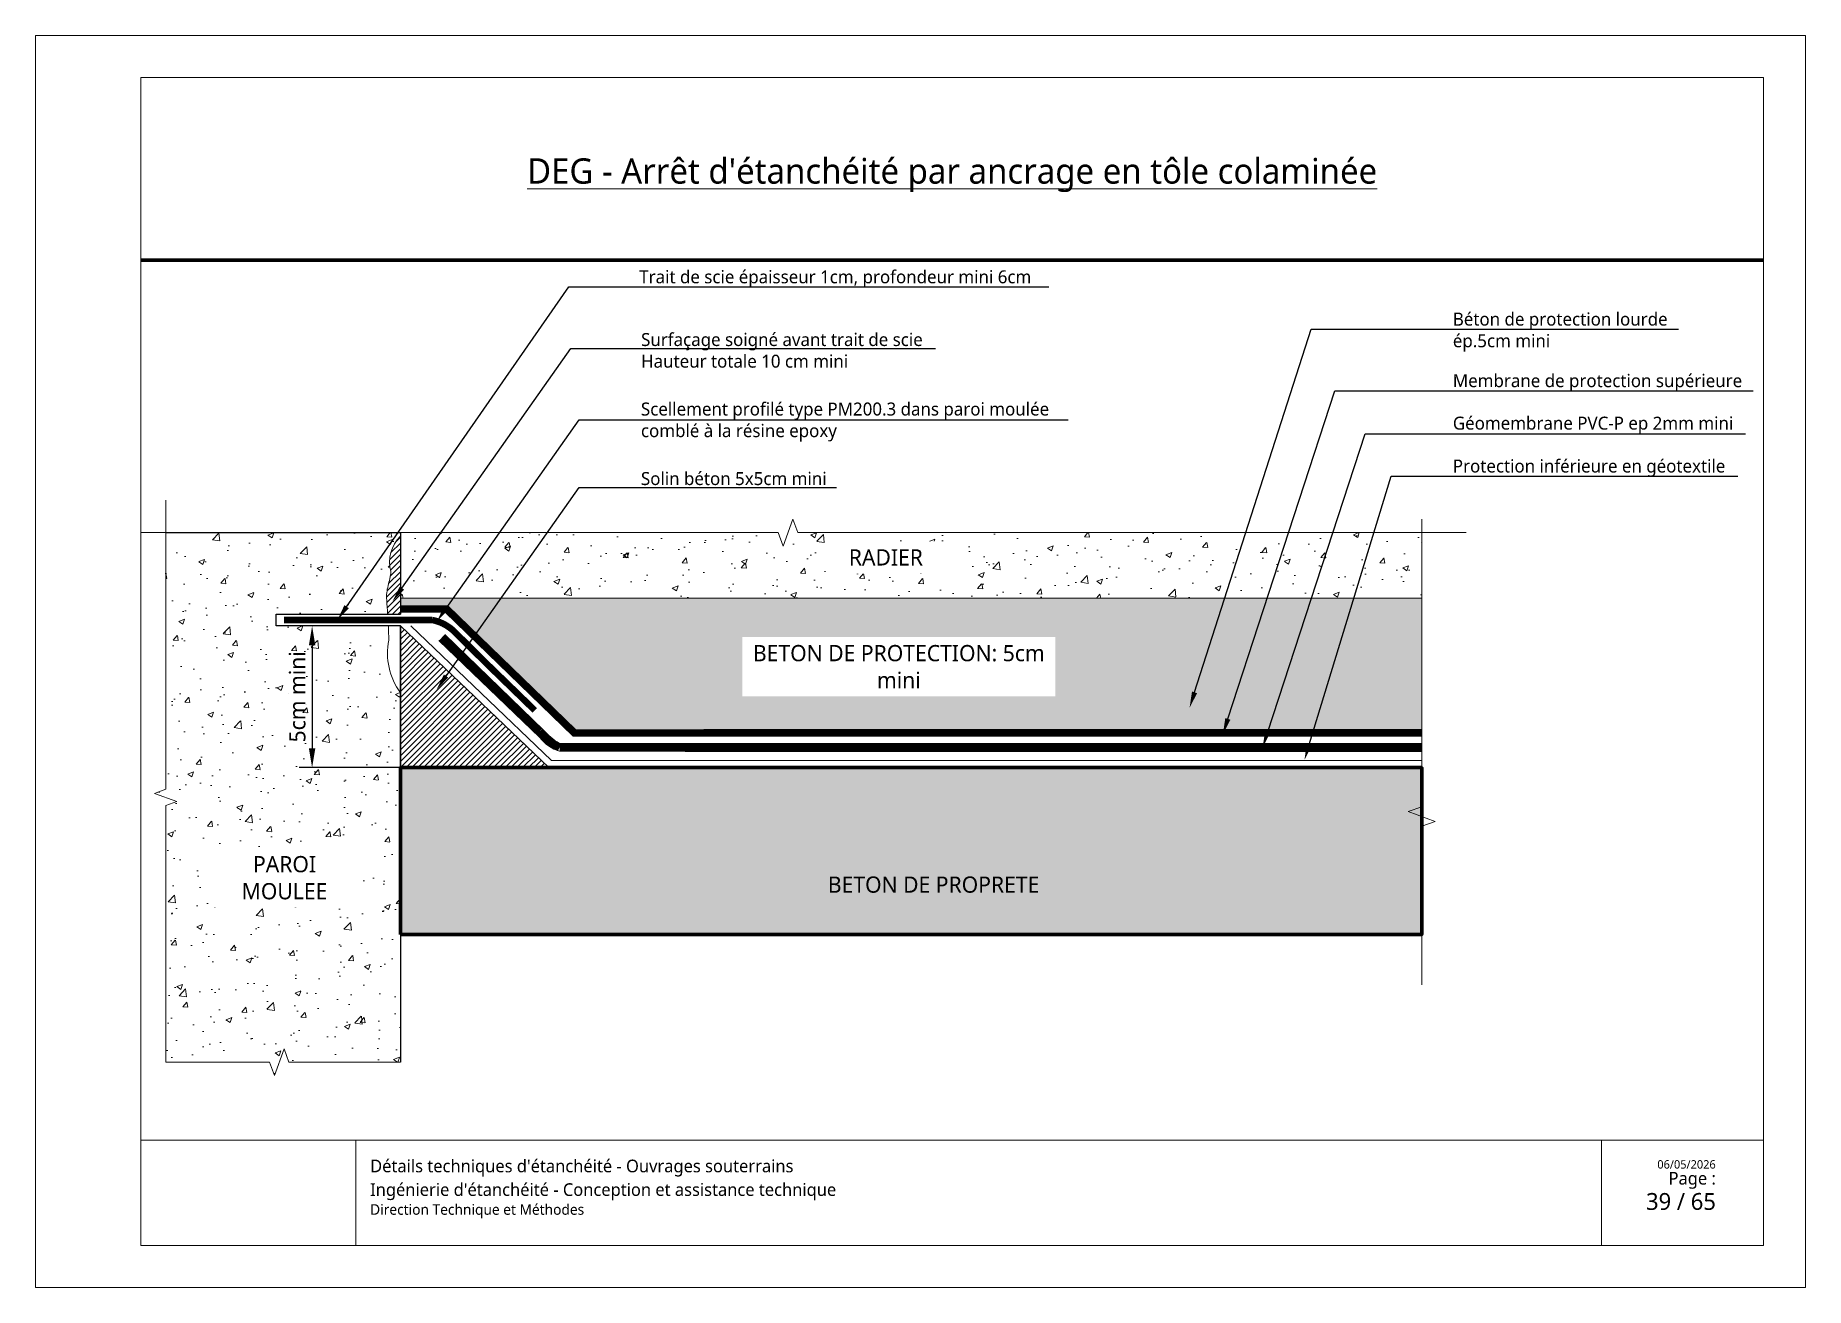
# Paper-space layout '33 - DEG - Etanchéité sous radier ancré dans des parois moulées sans imperméabilisation' of a CAD drawing. Header units: millimetres. Extents: x 24 to 444, y -114 to 183.
# The model-space entities are those that its viewports show. They can reach past a viewport. Long polylines and large blocks are cut down to what shows.
import ezdxf
from ezdxf import colors
from ezdxf.entities.mleader import LeaderData, LeaderLine
from ezdxf.math import Vec2, Vec3

# ---------------------------------------------------------------- set-up
doc = ezdxf.new("R2010")
doc.units = ezdxf.units.MM
for name, pattern in [('CACHE', [0.375, 0.25, -0.125]), ('CONTINU', [0]), ('TIRETPT', [1, 0.5, -0.25, 0, -0.25])]:
    doc.linetypes.add(name, pattern=pattern)
for name, color, linetype, lineweight in [('Dessin_AXE', 8, 'Continuous', 5), ('Dessin_HACHURES', 253, 'Continuous', 9), ('G-ANNO-TTLB', 7, 'Continuous', 5), ('G-ANNO-TTLB-THIN', 7, 'Continuous', 5), ('SYSTEME_DEG_ Geomembrane SYNTHETIQUE', 1, 'Continuous', 9), ('SYSTEME_DEG_Protection inferieure', 3, 'Continuous', 5), ('SYSTEME_DEG_Protection superieure', 5, 'Continuous', 9)]:
    doc.layers.add(name, color=color, linetype=linetype, lineweight=lineweight)
for name, color, linetype in [('Dessin_CONTOURS BETON', 7, 'Continuous'), ('Dessin_COTATIONS', 7, 'Continuous'), ('Dessin_TEXTES', 7, 'CONTINU'), ('GEN-_-CARTOUCHE', 7, 'Continuous'), ('Matériel_Profilé PM200', 40, 'Continuous')]:
    doc.layers.add(name, color=color, linetype=linetype)
doc.layers.add('GEN-_-FMULT', color=210, linetype='Continuous', plot=False)
doc.styles.add('Segoe UI_2', font='segoeui.ttf', dxfattribs={"height": 0.0025})
doc.styles.add('Segoe UI_3', font='segoeui.ttf', dxfattribs={"height": 0.0035})
doc.styles.add('Segoe UI_4', font='segoeui.ttf', dxfattribs={"height": 0.004})
doc.styles.add('Segoe UI_B_1', font='segoeuib.ttf', dxfattribs={"height": 0.005})
doc.styles.add('Segoe UI_B_2', font='segoeuib.ttf', dxfattribs={"height": 0.0045})
doc.styles.add('txt-moyen', font='segoeui.ttf')
doc.linetypes.add('ISOLATION', pattern='A,0.0001,-0.1,[134,ltypeshp.shx,S=0.1,R=0,X=-0.1,Y=0],-0.2,[134,ltypeshp.shx,S=0.1,R=180,X=0.1,Y=0],-0.1', length=0.4001)
doc.dimstyles.new('1000F2', dxfattribs={"dimscale": 10, "dimtxt": 0.25, "dimasz": 0.3, "dimexe": 0.2, "dimexo": 0, "dimgap": 0.1, "dimtad": 1, "dimzin": 0, "dimdsep": 46, "dimtxsty": 'txt-moyen', "dimcen": 0.1, "dimclrd": 256, "dimclre": 256, "dimclrt": 256, "dimazin": 0, "dimtfac": 1, "dimtmove": 2, "dimatfit": 3, "dimfxl": 1, "dimtolj": 1, "dimtzin": 0, "dimlwd": -1, "dimlwe": -1, "dimarcsym": 0})
pattern_1 = [(50, (30701.5644, 3678.5165), (9.1092334, -0.796954), [0.9525, -10.4775]), (355, (30701.564, 3678.516), (-1.762171, 9.552842), [0.762, -8.382029]), (100.45144, (30702.3235, 3678.45), (7.347062, 8.755888), [0.8095, -8.904512]), (46.1842, (30701.564, 3681.056), (13.553952, -2.102116), [1.42875, -15.71625]), (96.63556, (30702.694, 3680.881), (11.870207, 12.371306), [1.21425, -13.35678]), (351.18415, (30701.564, 3681.056), (11.870207, 12.371306), [1.142998, -12.572987]), (21, (30702.8344, 3680.4215), (7.5807196, -5.11326), [0.9525, -10.4775]), (326, (30702.834, 3680.421), (3.090101, 9.209398), [0.762, -8.382]), (71.45144, (30703.466, 3679.995), (10.670821, 4.096138), [0.8095, -8.904497]), (37.5, (30701.5644, 3678.5165), (0.1544302, 4.227752), [0, -8.2804, 0, -8.509, 0, -8.41375]), (7.5, (30701.5644, 3678.5165), (3.3409831, 5.0090287), [0, -4.8514, 0, -8.0899, 0, -3.20675]), (327.5, (30698.7323, 3678.5165), (6.7795298, -0.2864372), [0, -3.175, 0, -9.906, 0, -13.1445]), (317.5, (30697.462, 3678.5165), (7.406459, 1.2713246), [0, -4.1275, 0, -6.5786, 0, -9.3345])]
pattern_2 = [(50, (30701.5644, 3678.5165), (4.5546167, -0.3984771), [0.47625, -5.23875]), (355, (30701.5644, 3678.5165), (-0.8810855, 4.776421), [0.381, -4.1910146]), (100.451445, (30701.944, 3678.4832), (3.6735312, 4.3779438), [0.4047502, -4.452256]), (46.1842, (30701.5644, 3679.7865), (6.776976, -1.0510582), [0.714375, -7.858125]), (96.63556, (30702.129, 3679.699), (5.9351034, 6.185653), [0.6071256, -6.67839]), (351.18415, (30701.5644, 3679.7865), (5.9351034, 6.185653), [0.571499, -6.2864933]), (21, (30702.1994, 3679.469), (3.7903598, -2.55663), [0.47625, -5.23875]), (326, (30702.1994, 3679.469), (1.5450507, 4.6046992), [0.381, -4.191]), (71.451445, (30702.5153, 3679.256), (5.3354105, 2.0480692), [0.4047502, -4.4522484]), (37.5, (30701.5644, 3678.5165), (0.07721508, 2.11387597), [0, -4.1402, 0, -4.2545, 0, -4.206875]), (7.5, (30701.5644, 3678.5165), (1.67049156, 2.5045144), [0, -2.4257, 0, -4.04495, 0, -1.603375]), (327.5, (30700.1483, 3678.5165), (3.38976488, -0.1432186), [0, -1.5875, 0, -4.953, 0, -6.57225]), (317.5, (30699.5133, 3678.5165), (3.7032295, 0.6356623), [0, -2.06375, 0, -3.2893, 0, -4.66725])]

psp = doc.layouts.new('33 - DEG - Etanchéité sous radier ancré dans des parois moulées sans imperméabilisation')

msp = doc.modelspace()

# ---------------------------------------------------------------- blocks, each defined once
blk = doc.blocks.new('cart.L6P1')
at = {"layer": 'G-ANNO-TTLB'}
for p, q in [((-37.23, 312.77), (-37.23, 15.77)), ((382.77, 312.77), (-37.23, 312.77)), ((382.77, 312.77), (382.77, 15.77)), ((334.38, 50.77), (334.38, 25.77)), ((372.77, 50.77), (372.77, 25.77)), ((-37.23, 15.77), (382.77, 15.77))]:
    blk.add_line(p, q, dxfattribs=at)
at = {"layer": 'G-ANNO-TTLB-THIN'}
for p, q in [((-12.23, 302.77), (372.77, 302.77)), ((-12.23, 50.77), (-12.23, 302.77)), ((372.77, 302.77), (372.77, 50.77)), ((-12.23, 50.77), (-12.23, 25.77)), ((-12.23, 50.77), (372.77, 50.77)), ((38.77, 50.77), (38.77, 25.77)), ((-12.23, 25.77), (372.77, 25.77))]:
    blk.add_line(p, q, dxfattribs=at)
at = {"layer": 'GEN-_-FMULT', "lineweight": 70}
blk.add_line((-12.23, 259.46), (372.77, 259.46), dxfattribs=at)
at = {"layer": 'G-ANNO-TTLB', "attachment_point": 1}
for s, insert, char_height, width, style in [("\\pxqc;\\LDEG - Arrêt d'étanchéité par ancrage en tôle colaminée", (-12.23, 283.61), 6, 385, 'Segoe UI_B_2'), ("Détails techniques d'étanchéité - Ouvrages souterrains", (42.19, 46.11), 3, 202.4845, 'Segoe UI_B_2'), ('\\pxqr;{\\H0.75x;Page : \\P}  39 / 65', (310.88, 43.2), 4, 50.6047, 'Segoe UI_B_1'), ('06/05/2026', (347.59, 45.99), 2, 17.4768, 'Segoe UI_2'), ("Ingénierie d'étanchéité - Conception et assistance technique", (42.19, 40.51), 3, 249.7878, 'Segoe UI_3'), ('Direction Technique et Méthodes', (42.19, 35.54), 2.5, 82.8945, 'Segoe UI_4')]:
    blk.add_mtext(s, dxfattribs=dict(at, insert=insert, char_height=char_height, width=width, style=style))
blk = doc.blocks.new('*D23')
at = {"layer": 'Defpoints', "color": 0, "transparency": 16777216}
for p in [(29599.6, 11787.84), (29585.98, 11766.01), (29599.6, 11766.01)]:
    blk.add_point(p, dxfattribs=at)
at = {"layer": 'Dessin_COTATIONS', "transparency": 16777216}
for p, q in [((29599.6, 11787.84), (29583.98, 11787.84)), ((29585.98, 11784.84), (29585.98, 11769.01)), ((29599.6, 11766.01), (29583.98, 11766.01))]:
    blk.add_line(p, q, dxfattribs=at)
for points in [[(29586.48, 11784.84), (29585.48, 11784.84), (29585.98, 11787.84)], [(29585.48, 11769.01), (29586.48, 11769.01), (29585.98, 11766.01)]]:
    blk.add_solid(points, dxfattribs=at)
at = {"layer": 'Dessin_COTATIONS', "transparency": 16777216, "insert": (29583.71, 11776.92), "char_height": 2.5, "attachment_point": 5, "rotation": 90, "style": 'txt-moyen'}
blk.add_mtext('\\A1;5cm mini', dxfattribs=at)

# ---------------------------------------------------------------- dimensions: what is measured, and where the dimension line sits
at = {"layer": 'Dessin_COTATIONS'}
dim = msp.add_linear_dim(base=(29585.9794, 11766.0077), p1=(29599.5984, 11787.8414), p2=(29599.5984, 11766.0077), angle=90, text='5cm mini', dimstyle='1000F2', dxfattribs=at)
dim.commit()
dim.dimension.update_dxf_attribs({"geometry": '*D23', "text_midpoint": (29583.7081, 11776.9246)})

# ---------------------------------------------------------------- hatches: boundary and pattern name
at = {"layer": 'Dessin_HACHURES', "linetype": 'CONTINU'}
h = msp.add_hatch(dxfattribs=at)
h.set_pattern_fill('AR-CONC', color=253, scale=0.05)
h.set_pattern_definition(pattern_1)
h.paths.add_polyline_path([(29757.0244, 11802.2259), (29749.6722, 11802.2259), (29746.5845, 11792.1313), (29757.0244, 11792.1313)])
h.paths.add_polyline_path([(29749.6722, 11802.2259), (29743.3353, 11802.2259), (29740.0317, 11792.1313), (29746.5845, 11792.1313)])
h.paths.add_polyline_path([(29743.3353, 11802.2259), (29736.492, 11802.2259), (29733.2051, 11792.1313), (29740.0317, 11792.1313)])
h.paths.add_polyline_path([(29736.492, 11802.2259), (29729.9226, 11802.2259), (29726.6766, 11792.1313), (29733.2051, 11792.1313)])
h.paths.add_polyline_path([(29729.9226, 11802.2259), (29660.8411, 11802.2259), (29660.0911, 11804.2865), (29658.5911, 11800.1653), (29657.8411, 11802.2259), (29622.2644, 11802.2259), (29615.1263, 11792.1313), (29726.6766, 11792.1313)])
h.paths.add_polyline_path([(29622.2644, 11802.2259), (29614.8792, 11802.2259), (29607.7411, 11792.1313), (29615.1263, 11792.1313)])
h.paths.add_polyline_path([(29614.8792, 11802.2259), (29599.5984, 11802.2259), (29599.5984, 11792.1313), (29607.7411, 11792.1313)])
h.paths.add_polyline_path([(29667.0882, 11795.7956), (29681.5339, 11795.7956), (29681.5339, 11800.9474), (29667.0882, 11800.9474)], flags=24)
h = msp.add_hatch(dxfattribs=at)
h.set_pattern_fill('AR-CONC', color=253, scale=0.05)
h.set_pattern_definition(pattern_1)
h.paths.add_polyline_path([(29599.5984, 11777.5588, -0.20850078), (29597.7793, 11785.6688, 0.01430649), (29597.7298, 11787.8414), (29580.4121, 11787.8414), (29580.4121, 11789.6828), (29597.6103, 11789.6828, -0.00083309), (29597.4713, 11791.8259, -0.08063702), (29597.6913, 11794.0689, 0.02864474), (29598.1314, 11796.2239, -0.27179372), (29599.5984, 11801.6779), (29599.5984, 11802.2259), (29563.4187, 11802.2259), (29563.4187, 11762.6725), (29561.7015, 11762.0475), (29565.1358, 11760.7975), (29563.4187, 11760.1725), (29563.4187, 11720.6192), (29579.4029, 11720.6192), (29580.1529, 11718.5586), (29581.6529, 11722.6798), (29582.4029, 11720.6192), (29599.5984, 11720.6192)])
h.paths.add_polyline_path([(29586.3018, 11769.3598), (29586.3018, 11784.5815), (29581.1501, 11784.5815), (29581.1501, 11769.3598)], flags=24)
h.paths.add_polyline_path([(29573.6868, 11744.314), (29589.6861, 11744.314), (29589.6861, 11753.6767), (29573.6868, 11753.6767)], flags=24)
at = {"layer": 'Dessin_HACHURES', "linetype": 'Continuous'}
h = msp.add_hatch(dxfattribs=at)
h.set_pattern_fill('ANSI31', color=256, scale=5)
h.set_pattern_definition([(45, (30073.744, 10551.1974), (-0.44194174, 0.44194174), [])])
h.paths.add_polyline_path([(29599.5984, 11789.6828), (29599.5984, 11801.6779, 0.27179372), (29598.1314, 11796.2239, -0.02864474), (29597.6913, 11794.0689, 0.08063702), (29597.4713, 11791.8259, 0.00083309), (29597.6103, 11789.6828)])
at = {"layer": 'Dessin_HACHURES', "linetype": 'CONTINU'}
h = msp.add_hatch(dxfattribs=at)
h.set_pattern_fill('AR-CONC', color=253, scale=0.025)
h.set_pattern_definition(pattern_2)
h.paths.add_polyline_path([(29615.1263, 11792.1313), (29611.2833, 11786.6966), (29626.637, 11771.8623), (29646.3441, 11771.8821), (29733.4047, 11771.8821), (29740.0317, 11792.1313)])
h.paths.add_polyline_path([(29757.0244, 11792.1313), (29746.5845, 11792.1313), (29740.3906, 11771.8821), (29757.0244, 11771.8821)])
h.paths.add_polyline_path([(29746.5845, 11792.1313), (29740.0317, 11792.1313), (29733.4047, 11771.8821), (29740.3906, 11771.8821)])
h.paths.add_polyline_path([(29615.1263, 11792.1313), (29607.7411, 11792.1313), (29606.8957, 11790.9357), (29611.2833, 11786.6966)])
h.paths.add_polyline_path([(29607.7411, 11792.1313), (29599.5984, 11792.1313), (29599.5984, 11790.946), (29606.903, 11790.946)])
h.paths.add_polyline_path([(29654.954, 11778.9582), (29697.9229, 11778.9582), (29697.9229, 11784.1099), (29654.954, 11784.1099)], flags=24)
at = {"layer": 'Dessin_HACHURES'}
h = msp.add_hatch(dxfattribs=at)
h.set_pattern_fill('ANSI31', color=256, scale=0.2)
h.set_pattern_definition([(45, (30701.5644, 3678.51646), (-0.449012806, 0.449012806), [])])
h.paths.add_polyline_path([(29599.6329, 11787.8414), (29599.5984, 11787.8414), (29599.5984, 11777.5588), (29599.5984, 11766.0077), (29622.4581, 11766.0077), (29619.2343, 11769.0914, -0.0837922), (29617.7821, 11770.4805)])
at = {"layer": 'Dessin_HACHURES', "linetype": 'CONTINU'}
h = msp.add_hatch(dxfattribs=at)
h.set_pattern_fill('AR-CONC', color=253, scale=0.025)
h.set_pattern_definition(pattern_2)
h.paths.add_polyline_path([(29662.3756, 11746.0493), (29701.1906, 11746.0493), (29701.1906, 11749.8843), (29662.3756, 11749.8843)], flags=9)

# ---------------------------------------------------------------- linework, layer by layer
at = {"layer": 'Dessin_AXE', "flags": 128}
msp.add_lwpolyline([(29563.4187, 11807.2259), (29563.4187, 11762.6725), (29561.7015, 11762.0475), (29565.1358, 11760.7975), (29563.4187, 11760.1725), (29563.4187, 11720.6192)], dxfattribs=at)
at = {"layer": 'Dessin_AXE', "linetype": 'Continuous', "flags": 128}
for points in [[(29757.0244, 11804.2881), (29757.0244, 11759.9848), (29754.9638, 11759.2348), (29759.085, 11757.7348), (29757.0244, 11756.9848), (29757.0244, 11732.5331)], [(29563.4187, 11720.6192), (29563.4187, 11720.6192), (29563.4187, 11760.1725), (29565.1358, 11760.7975), (29561.7015, 11762.0475), (29563.4187, 11762.6725), (29563.4187, 11802.2259), (29563.4187, 11802.2259)], [(29599.5984, 11720.6192), (29582.4029, 11720.6192), (29581.6529, 11722.6798), (29580.1529, 11718.5586), (29579.4029, 11720.6192), (29563.4187, 11720.6192)]]:
    msp.add_lwpolyline(points, dxfattribs=at)
at = {"layer": 'Dessin_CONTOURS BETON', "color": 0}
msp.add_line((29615.3511, 11766.0077), (29757.0244, 11766.0077), dxfattribs=at)
at = {"layer": 'Dessin_CONTOURS BETON', "linetype": 'Continuous', "flags": 128}
for points in [[(29563.4187, 11802.2259), (29599.5984, 11802.2259), (29599.5984, 11789.6828)], [(29599.5984, 11787.8414), (29599.5984, 11720.6192)]]:
    msp.add_lwpolyline(points, dxfattribs=at)
at = {"layer": 'Dessin_CONTOURS BETON', "linetype": 'Continuous', "lineweight": 9, "flags": 128}
for points in [[(29599.5984, 11789.6828), (29599.5984, 11801.6779, 0.27179372), (29598.1314, 11796.2239, -0.02864474), (29597.6913, 11794.0689, 0.08063702), (29597.4713, 11791.8259, 0.00083309), (29597.6103, 11789.6828)], [(29597.7298, 11787.8414, -0.01430649), (29597.7793, 11785.6688, 0.20850078), (29599.5984, 11777.5588), (29599.5984, 11787.8414)]]:
    msp.add_lwpolyline(points, format="xyb", dxfattribs=at)
at = {"layer": 'Dessin_CONTOURS BETON', "flags": 128}
for points in [[(29599.5984, 11802.2259), (29599.5984, 11789.6828)], [(29599.5984, 11787.8414), (29599.5984, 11787.8414), (29580.4121, 11787.8414), (29580.4121, 11787.8414), (29580.4121, 11789.6828), (29580.4121, 11789.6828), (29599.5984, 11789.6828), (29599.5984, 11789.6828)], [(29599.5984, 11787.8414), (29599.5984, 11720.6192)], [(29599.5984, 11740.2909), (29757.0244, 11740.2909)]]:
    msp.add_lwpolyline(points, dxfattribs=at)
at = {"layer": 'Dessin_CONTOURS BETON', "linetype": 'CONTINU', "lineweight": 0}
msp.add_lwpolyline([(29757.0244, 11792.1313), (29757.0244, 11792.1313), (29599.5984, 11792.1313)], dxfattribs=at)
at = {"layer": 'Dessin_CONTOURS BETON', "linetype": 'Continuous', "flags": 128}
msp.add_lwpolyline([(29599.5984, 11766.0077), (29599.5984, 11787.8744), (29622.4581, 11766.0077), (29599.5984, 11766.0077)], close=True, dxfattribs=at)
at = {"layer": 'Matériel_Profilé PM200', "linetype": 'CONTINU', "ltscale": 5, "const_width": 1, "flags": 128}
msp.add_lwpolyline([(29581.6205, 11788.7621), (29604.4961, 11788.7621, -0.13398035), (29607.6682, 11787.1972), (29612.9107, 11782.0094), (29620.2999, 11774.8404)], format="xyb", dxfattribs=at)
at = {"layer": 'SYSTEME_DEG_ Geomembrane SYNTHETIQUE', "linetype": 'TIRETPT', "ltscale": 10, "flags": 128}
msp.add_lwpolyline([(29757.0244, 11769.1101, 1.25, 1.25, 0), (29643.4968, 11769.1101, 1.25, 1.25, 0), (29624.1161, 11769.1101, 1.25, 1.25, -0.11901173), (29621.0131, 11771.5992, 1.25, 1.25, 0), (29605.9906, 11786.0849, 0, 0, 0)], format="xyseb", dxfattribs=at)
at = {"layer": 'SYSTEME_DEG_ Geomembrane SYNTHETIQUE', "linetype": 'ByBlock', "ltscale": 0.1, "flags": 128}
for points in [[(29757.0244, 11769.735), (29643.4968, 11769.7351), (29624.0678, 11769.7781, -0.07715061), (29621.6484, 11771.8087), (29606.4377, 11786.5522)], [(29757.0244, 11768.485), (29643.4968, 11768.4851), (29624.1297, 11768.5265, -0.15817288), (29621.0892, 11770.6817), (29605.5109, 11785.5833)]]:
    msp.add_lwpolyline(points, format="xyb", dxfattribs=at)
at = {"layer": 'SYSTEME_DEG_Protection inferieure', "linetype": 'ISOLATION', "ltscale": 2, "flags": 128}
msp.add_lwpolyline([(29601.1898, 11787.8744), (29622.897, 11767.1101), (29757.0244, 11767.1289)], dxfattribs=at)
at = {"layer": 'SYSTEME_DEG_Protection superieure', "linetype": 'CACHE', "ltscale": 5, "flags": 128}
msp.add_lwpolyline([(29599.5984, 11790.446, 1, 1, 0), (29606.683, 11790.446, 1, 1, 0), (29626.4351, 11771.3621, 1, 1, 0), (29626.4351, 11771.3621, 1, 1, 0), (29646.3443, 11771.3821, 1, 1, 0), (29757.0244, 11771.3821, 0, 0, 0)], format="xyseb", dxfattribs=at)
at = {"layer": 'SYSTEME_DEG_Protection superieure', "linetype": 'CONTINU', "ltscale": 5, "flags": 128}
for points in [[(29599.5984, 11790.946), (29606.8851, 11790.946), (29626.637, 11771.8623), (29646.3441, 11771.8821), (29757.0244, 11771.8821)], [(29599.5984, 11789.946), (29606.4809, 11789.946), (29626.2332, 11770.8619), (29646.3446, 11770.8821), (29757.0244, 11770.8821)]]:
    msp.add_lwpolyline(points, dxfattribs=at)

msp.set_redraw_order([(e.dxf.handle, doc.entitydb.next_handle()) for e in msp.query("TEXT MTEXT ATTDEF DIMENSION ARC_DIMENSION")])  # texts and dimensions are drawn at this point

# ---------------------------------------------------------------- leaders
at = {"layer": 'Dessin_TEXTES'}
ml = msp.add_multileader_mtext('Standard', dxfattribs=at)
ml.set_content('Béton de protection lourde\\Pép.5cm mini', color=256, style='txt-moyen')
ml.set_leader_properties(linetype='ByLayer', lineweight=-1)
ml.build(insert=Vec2(0, 0))
ml.multileader.update_dxf_attribs({"text_left_attachment_type": 6, "text_right_attachment_type": 6, "dogleg_length": 7.5, "arrow_head_size": 2.5})
ctx = ml.context
ctx.base_point, ctx.char_height, ctx.arrow_head_size, ctx.plane_origin = Vec3(29759.8275, 11833.5763), 2, 2.5, Vec3(29720.6358, 11836.8682)
ctx.left_attachment, ctx.right_attachment = 6, 6
notes = []
notes.append((ctx, [(0, (1, 1, 0), (29740.0037, 11833.5775), (1, 0), 19.8239, [(0, [(29721.2441, 11775.2373)], 0, [])])]))
ctx.mtext.insert, ctx.mtext.flow_direction = Vec3(29761.8275, 11836.1315), 5
ml = msp.add_multileader_mtext('Standard', dxfattribs=at)
ml.set_content('Membrane de protection supérieure', color=256, style='txt-moyen')
ml.set_leader_properties(linetype='ByLayer', lineweight=-1)
ml.build(insert=Vec2(0, 0))
ml.multileader.update_dxf_attribs({"text_left_attachment_type": 6, "text_right_attachment_type": 6, "dogleg_length": 7.5, "arrow_head_size": 2.5})
ctx = ml.context
ctx.base_point, ctx.char_height, ctx.arrow_head_size, ctx.plane_origin = Vec3(29759.8275, 11824.0939), 2, 2.5, Vec3(29725.0958, 11830.8774)
ctx.left_attachment, ctx.right_attachment = 6, 6
notes.append((ctx, [(0, (1, 1, 0), (29743.6125, 11824.0951), (1, 0), 16.215, [(0, [(29726.3713, 11771.1439)], 0, [])])]))
ctx.mtext.insert, ctx.mtext.flow_direction = Vec3(29761.8275, 11826.6491), 5
ml = msp.add_multileader_mtext('Standard', dxfattribs=at)
ml.set_content('Géomembrane PVC-P ep 2mm mini', color=256, style='txt-moyen')
ml.set_leader_properties(linetype='ByLayer', lineweight=-1)
ml.build(insert=Vec2(0, 0))
ml.multileader.update_dxf_attribs({"text_left_attachment_type": 6, "text_right_attachment_type": 6, "dogleg_length": 7.5, "arrow_head_size": 2.5})
ctx = ml.context
ctx.base_point, ctx.char_height, ctx.arrow_head_size, ctx.plane_origin = Vec3(29759.8275, 11817.4442), 2, 2.5, Vec3(29729.7991, 11824.2278)
ctx.left_attachment, ctx.right_attachment = 6, 6
notes.append((ctx, [(0, (1, 1, 0), (29748.3158, 11817.4442), (1, 0), 11.5117, [(0, [(29732.5044, 11769.1312)], 0, [])])]))
ctx.mtext.insert, ctx.mtext.flow_direction = Vec3(29761.8275, 11820.1011), 5
ml = msp.add_multileader_mtext('Standard', dxfattribs=at)
ml.set_content('Protection inférieure en géotextile', color=256, style='txt-moyen')
ml.set_leader_properties(linetype='ByLayer', lineweight=-1)
ml.build(insert=Vec2(0, 0))
ml.multileader.update_dxf_attribs({"text_left_attachment_type": 6, "text_right_attachment_type": 6, "dogleg_length": 7.5, "arrow_head_size": 2.5})
ctx = ml.context
ctx.base_point, ctx.char_height, ctx.arrow_head_size, ctx.plane_origin = Vec3(29759.8275, 11810.907), 2, 2.5, Vec3(29733.8109, 11815.1025)
ctx.left_attachment, ctx.right_attachment = 6, 6
notes.append((ctx, [(0, (1, 1, 0), (29752.3275, 11810.9089), (1, 0), 7.5, [(0, [(29738.9579, 11767.1983)], 0, [])])]))
ctx.mtext.insert, ctx.mtext.flow_direction = Vec3(29761.8275, 11813.4949), 5
for ctx, leaders in notes:
    for number, flags, end, landing, length, lines in leaders:
        leader = LeaderData()
        leader.index, (leader.has_last_leader_line, leader.has_dogleg_vector, leader.attachment_direction) = number, flags
        leader.last_leader_point, leader.dogleg_vector, leader.dogleg_length = Vec3(end), Vec3(landing), length
        for number, points, colour, breaks in lines:
            line = LeaderLine()
            line.index, line.vertices, line.color, line.breaks = number, Vec3.list(points), colors.encode_raw_color(colour), breaks
            leader.lines.append(line)
        ctx.leaders.append(leader)

# ---------------------------------------------------------------- next in the draw order: texts
at = {"layer": 'Dessin_TEXTES', "insert": (29674.4262, 11798.4108), "char_height": 2.5, "width": 16.052251, "attachment_point": 5, "style": 'txt-moyen', "bg_fill": 2}
msp.add_mtext('RADIER', dxfattribs=at)
at = {"layer": 'Dessin_TEXTES', "char_height": 2.5, "attachment_point": 5, "style": 'txt-moyen', "bg_fill": 3, "box_fill_scale": 1.5, "bg_fill_color": 9, "bg_fill_true_color": 13158600}
for s, insert, width, bg_fill_transparency in [('BETON DE PROTECTION: 5cm mini', (29676.4231, 11781.5741), 45.710505, 16137228), ('PAROI\\PMOULEE', (29581.7223, 11749.0354), 20.623905, 9024700), ('BETON DE PROPRETE', (29681.7831, 11747.9668), 45.710505, 16137228)]:
    msp.add_mtext(s, dxfattribs=dict(at, insert=insert, width=width, bg_fill_transparency=bg_fill_transparency))

# ---------------------------------------------------------------- next in the draw order: hatches: boundary and pattern name
at = {"layer": 'GEN-_-CARTOUCHE', "lineweight": 70, "ltscale": 10, "transparency": 33554676}
h = msp.add_hatch(dxfattribs=at)
h.set_pattern_fill('AR-CONC', color=253, scale=0.025)
h.paths.add_polyline_path([(29599.5984, 11740.2909), (29757.0244, 11740.2909), (29757.0244, 11766.0077), (29599.5984, 11766.0077)])

# ---------------------------------------------------------------- next in the draw order: linework, layer by layer
at = {"layer": 'Dessin_AXE', "linetype": 'Continuous', "flags": 128}
msp.add_lwpolyline([(29557.4479, 11802.2259), (29657.8411, 11802.2259), (29658.5911, 11800.1653), (29660.0911, 11804.2865), (29660.8411, 11802.2259), (29763.8723, 11802.2259)], dxfattribs=at)
at = {"layer": 'GEN-_-CARTOUCHE', "lineweight": 70, "ltscale": 10}
msp.add_lwpolyline([(29599.5984, 11740.2909), (29757.0244, 11740.2909), (29757.0244, 11766.0077), (29599.5984, 11766.0077)], close=True, dxfattribs=at)

# ---------------------------------------------------------------- next in the draw order: leaders
at = {"layer": 'Dessin_TEXTES'}
ml = msp.add_multileader_mtext('Standard', dxfattribs=at)
ml.set_content('Trait de scie épaisseur 1cm, profondeur mini 6cm', color=256, style='txt-moyen')
ml.set_leader_properties(linetype='ByLayer', lineweight=-1)
ml.build(insert=Vec2(0, 0))
ml.multileader.update_dxf_attribs({"text_left_attachment_type": 6, "text_right_attachment_type": 6, "dogleg_length": 7.5, "arrow_head_size": 2.5})
ctx = ml.context
ctx.base_point, ctx.char_height, ctx.arrow_head_size, ctx.plane_origin = Vec3(29634.4081, 11840.0936), 2, 2.5, Vec3(29607.042, 11844.2892)
ctx.left_attachment, ctx.right_attachment = 6, 6
notes = []
notes.append((ctx, [(0, (1, 1, 0), (29625.5586, 11840.0949), (1, 0), 8.8495, [(0, [(29589.8689, 11788.7621)], 0, [])])]))
ctx.mtext.insert, ctx.mtext.flow_direction = Vec3(29636.4081, 11842.6489), 5
ml = msp.add_multileader_mtext('Standard', dxfattribs=at)
ml.set_content('Surfaçage soigné avant trait de scie\\PHauteur totale 10 cm mini', color=256, style='txt-moyen')
ml.set_leader_properties(linetype='ByLayer', lineweight=-1)
ml.build(insert=Vec2(0, 0))
ml.multileader.update_dxf_attribs({"text_left_attachment_type": 6, "text_right_attachment_type": 6, "dogleg_length": 7.5, "arrow_head_size": 2.5})
ctx = ml.context
ctx.base_point, ctx.char_height, ctx.arrow_head_size, ctx.plane_origin = Vec3(29634.6925, 11830.5837), 2, 2.5, Vec3(29607.3264, 11834.7792)
ctx.left_attachment, ctx.right_attachment = 6, 6
notes.append((ctx, [(0, (1, 1, 0), (29625.843, 11830.5837), (1, 0), 8.8495, [(0, [(29598.3725, 11791.6379)], 0, [])])]))
ctx.mtext.insert, ctx.mtext.flow_direction = Vec3(29636.6925, 11832.9837), 5
ml = msp.add_multileader_mtext('Standard', dxfattribs=at)
ml.set_content('Scellement profilé type PM200.3 dans paroi moulée\\Pcomblé à la résine epoxy', color=256, style='txt-moyen')
ml.set_leader_properties(linetype='ByLayer', lineweight=-1)
ml.build(insert=Vec2(0, 0))
ml.multileader.update_dxf_attribs({"text_left_attachment_type": 6, "text_right_attachment_type": 6, "dogleg_length": 7.5, "arrow_head_size": 2.5})
ctx = ml.context
ctx.base_point, ctx.char_height, ctx.arrow_head_size, ctx.plane_origin = Vec3(29634.6677, 11819.6061), 2, 2.5, Vec3(29608.651, 11823.7996)
ctx.left_attachment, ctx.right_attachment = 6, 6
notes.append((ctx, [(0, (1, 1, 0), (29627.1677, 11819.6061), (1, 0), 7.5, [(0, [(29605.1845, 11788.5158)], 0, [])])]))
ctx.mtext.insert, ctx.mtext.flow_direction = Vec3(29636.6677, 11822.2783), 5
ml = msp.add_multileader_mtext('Standard', dxfattribs=at)
ml.set_content('Solin béton 5x5cm mini', color=256, style='txt-moyen')
ml.set_leader_properties(linetype='ByLayer', lineweight=-1)
ml.build(insert=Vec2(0, 0))
ml.multileader.update_dxf_attribs({"text_left_attachment_type": 6, "text_right_attachment_type": 6, "dogleg_length": 7.5, "arrow_head_size": 2.5})
ctx = ml.context
ctx.base_point, ctx.char_height, ctx.arrow_head_size, ctx.plane_origin = Vec3(29634.6677, 11809.16), 2, 2.5, Vec3(29608.651, 11813.3556)
ctx.left_attachment, ctx.right_attachment = 6, 6
notes.append((ctx, [(0, (1, 1, 0), (29627.1677, 11809.16), (1, 0), 7.5, [(0, [(29605.1845, 11778.0718)], 0, [])])]))
ctx.mtext.insert, ctx.mtext.flow_direction = Vec3(29636.6677, 11811.56), 5
for ctx, leaders in notes:
    for number, flags, end, landing, length, lines in leaders:
        leader = LeaderData()
        leader.index, (leader.has_last_leader_line, leader.has_dogleg_vector, leader.attachment_direction) = number, flags
        leader.last_leader_point, leader.dogleg_vector, leader.dogleg_length = Vec3(end), Vec3(landing), length
        for number, points, colour, breaks in lines:
            line = LeaderLine()
            line.index, line.vertices, line.color, line.breaks = number, Vec3.list(points), colors.encode_raw_color(colour), breaks
            leader.lines.append(line)
        ctx.leaders.append(leader)

# ---------------------------------------------------------------- block references
at = {"layer": 'GEN-_-CARTOUCHE'}
psp.add_blockref('cart.L6P1', (61.23, -129.77), dxfattribs=at)

# ---------------------------------------------------------------- viewports
at = {"layer": 'Defpoints'}
psp.add_viewport(center=(241.5, 25.35), size=(385, 208.6901), view_center_point=(29684.6366, 11776.4237), view_height=135.592277, dxfattribs=at)

doc.saveas('drawing.dxf')
